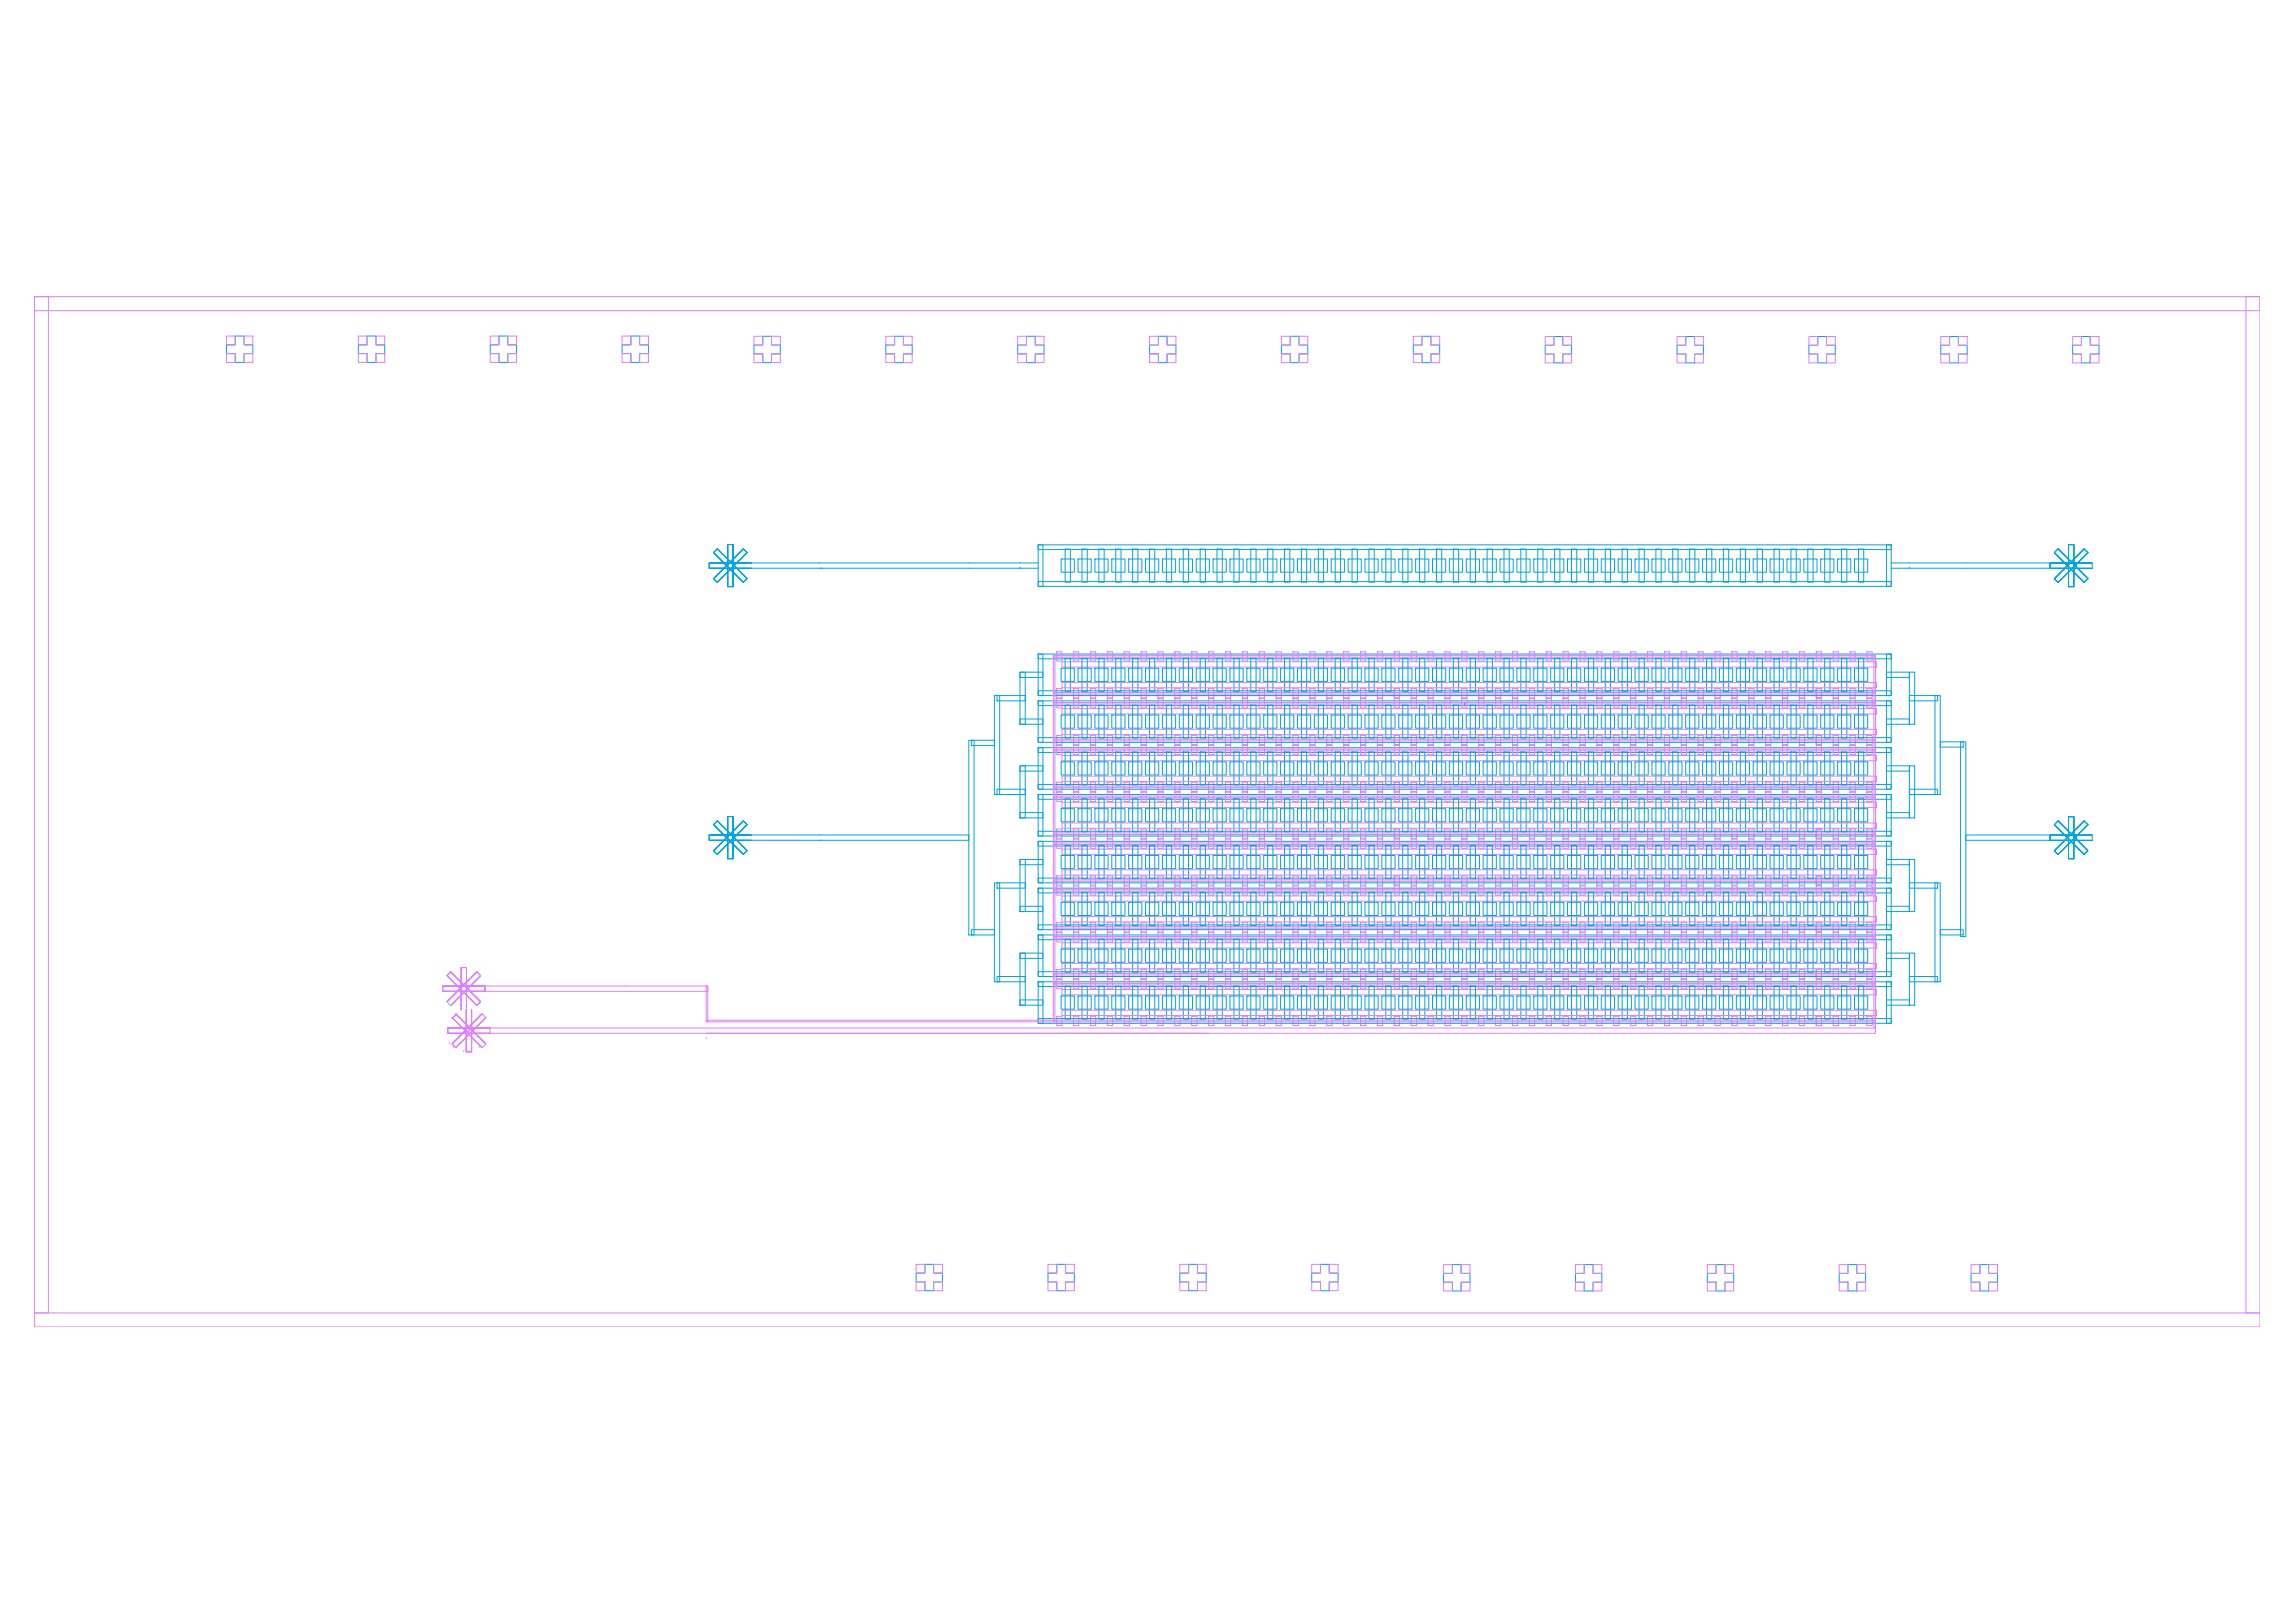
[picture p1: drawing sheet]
<svg xmlns="http://www.w3.org/2000/svg" width="1189mm" height="841mm" viewBox="0 0 1189 841" stroke-linecap="round" stroke-linejoin="round" font-family="sans-serif">
<!-- layer: FLOW -->
<g fill="none" stroke="#00a5dd" stroke-width=".52">
<path d="M117 179h5v-5h4v5h5v4h-5v5h-4v-5h-5zM186 179h4v-5h5v5h4v4h-4v5h-5v-5h-4zM254 179h5v-5h4v5h5v4h-5v5h-4v-5h-5zM322 179h5v-5h4v5h5v4h-5v5h-4v-5h-5zM391 179h4v-5h5v5h4v4h-4v5h-5v-5h-4zM459 179h5v-5h4v5h5v4h-5v5h-4v-5h-5zM527 179h5v-5h5v5h4v4h-4v5h-5v-5h-5zM596 179h4v-5h5v5h4v4h-4v5h-5v-5h-4zM664 179h5v-5h4v5h5v4h-5v5h-4v-5h-5zM732 179h5v-5h5v5h4v4h-4v5h-5v-5h-5zM805 174h5v5h4v4h-4v5h-5v-5h-4v-4h4zM869 179h5v-5h4v5h5v4h-5v5h-4v-5h-5z"/>
<path d="M942 174h5v5h4v4h-4v5h-5v-5h-5v-4h5zM1006 179h4v-5h5v5h4v4h-4v5h-5v-5h-4zM1079 174h4v5h5v4h-5v5h-4v-5h-5v-4h5zM368 294v-2v2M368 292h21h-21M370 300l15-16-15 16M370 286l2-2zM370 300l2 2zM370 300l15-16zM370 286l15 16zM372 284l15 16zM372 284l15 16-15-16"/>
<path d="M377 282h3zM377 282v22zM380 282v22zM380 282v22v-22M385 284l2 2zM387 286l-15 16zM387 286l-15 16 15-16M387 300l-2 2zM389 294h-21h21M425 294h113M529 294h.1M538 282h442v3h-442z"/>
<path d="M538 282h2v22h-2zM538 292h-170v2h58M550 290h7v7h-7zM552 285h3v17h-3zM559 290h7v7h-7zM561 285h2v17h-2zM567 290h7v7h-7zM569 285h3v17h-3zM576 290h7v7h-7zM578 285h3v17h-3zM585 290h7v7h-7zM587 285h3v17h-3z"/>
<path d="M594 290h7v7h-7zM596 285h2v17h-2zM602 290h7v7h-7zM604 285h3v17h-3zM611 290h7v7h-7zM613 285h3v17h-3zM620 290h7v7h-7zM622 285h3v17h-3zM629 290h7v7h-7zM631 285h2v17h-2zM637 290h7v7h-7zM639 285h3v17h-3z"/>
<path d="M646 290h7v7h-7zM648 285h3v17h-3zM655 290h7v7h-7zM657 285h3v17h-3zM664 290h6v7h-6zM666 285h2v17h-2zM672 290h7v7h-7zM674 285h3v17h-3zM681 290h7v7h-7zM683 285h3v17h-3zM690 290h7v7h-7zM692 285h3v17h-3z"/>
<path d="M699 290h6v7h-6zM701 285h2v17h-2zM707 290h7v7h-7zM709 285h3v17h-3zM716 290h7v7h-7zM718 285h3v17h-3zM725 290h7v7h-7zM727 285h3v17h-3zM734 290h6v7h-6zM736 285h2v17h-2zM742 290h7v7h-7zM744 285h3v17h-3z"/>
<path d="M751 290h7v7h-7zM753 285h3v17h-3zM760 290h7v7h-7zM762 285h3v17h-3zM769 290h6v7h-6zM771 285h2v17h-2zM777 290h7v7h-7zM779 285h3v17h-3zM786 290h7v7h-7zM788 285h3v17h-3zM795 290h7v7h-7zM797 285h3v17h-3z"/>
<path d="M804 290h6v7h-6zM806 285h2v17h-2zM812 290h7v7h-7zM814 285h3v17h-3zM821 290h7v7h-7zM823 285h3v17h-3zM830 290h7v7h-7zM832 285h3v17h-3zM839 290h6v7h-6zM841 285h2v17h-2zM847 290h7v7h-7zM849 285h3v17h-3z"/>
<path d="M856 290h7v7h-7zM858 285h3v17h-3zM865 290h7v7h-7zM867 285h3v17h-3zM874 290h6v7h-6zM876 285h2v17h-2zM882 290h7v7h-7zM884 285h3v17h-3zM891 290h7v7h-7zM893 285h3v17h-3zM900 290h7v7h-7zM902 285h3v17h-3z"/>
<path d="M909 290h6v7h-6zM911 285h2v17h-2zM917 290h7v7h-7zM919 285h3v17h-3zM926 290h7v7h-7zM928 285h3v17h-3zM935 290h7v7h-7zM937 285h3v17h-3zM944 290h6v7h-6zM946 285h2v17h-2zM952 290h7v7h-7zM954 285h3v17h-3z"/>
<path d="M961 290h7v7h-7zM963 285h3v17h-3zM978 282h2v22h-2zM980 292h96v2h-96M990 294h.1M1062 292v2zM1062 292h22zM1065 300l15-16-15 16M1065 286l2-2zM1065 300l2 2zM1065 300l15-16zM1065 286l15 16z"/>
<path d="M1067 284l15 16zM1067 284l15 16-15-16M1072 282h3h-3M1072 282v22zM1075 282v22v-22M1080 284l2 2-2-2M1082 286h.1M1082 286l-15 16 15-16M1082 300l-2 2 2-2M1084 292v3M1084 294h-22h22M377 304v-22v22"/>
<path d="M377 304h3zM385 302l-15-16 15 16M538 301h442v3h-442zM1072 304v-22v22M1072 304h3zM1080 302l-15-16 15 16M538 339h442v2h-442zM538 339h2v21h-2zM978 339h2v21h-2zM529 348h11v3h-11zM529 348h2v27h-2zM538 358h442v2h-442z"/>
<path d="M550 346h7v7h-7zM552 341h3v17h-3zM559 346h7v7h-7zM561 341h2v17h-2zM567 346h7v7h-7zM569 341h3v17h-3zM576 346h7v7h-7zM578 341h3v17h-3zM585 346h7v7h-7zM587 341h3v17h-3zM594 346h7v7h-7zM596 341h2v17h-2z"/>
<path d="M602 346h7v7h-7zM604 341h3v17h-3zM611 346h7v7h-7zM613 341h3v17h-3zM620 346h7v7h-7zM622 341h3v17h-3zM629 346h7v7h-7zM631 341h2v17h-2zM637 346h7v7h-7zM639 341h3v17h-3zM646 346h7v7h-7zM648 341h3v17h-3z"/>
<path d="M655 346h7v7h-7zM657 341h3v17h-3zM664 346h6v7h-6zM666 341h2v17h-2zM672 346h7v7h-7zM674 341h3v17h-3zM681 346h7v7h-7zM683 341h3v17h-3zM690 346h7v7h-7zM692 341h3v17h-3zM699 346h6v7h-6zM701 341h2v17h-2z"/>
<path d="M707 346h7v7h-7zM709 341h3v17h-3zM716 346h7v7h-7zM718 341h3v17h-3zM725 346h7v7h-7zM727 341h3v17h-3zM734 346h6v7h-6zM736 341h2v17h-2zM742 346h7v7h-7zM744 341h3v17h-3zM751 346h7v7h-7zM753 341h3v17h-3z"/>
<path d="M760 346h7v7h-7zM762 341h3v17h-3zM769 346h6v7h-6zM771 341h2v17h-2zM777 346h7v7h-7zM779 341h3v17h-3zM786 346h7v7h-7zM788 341h3v17h-3zM795 346h7v7h-7zM797 341h3v17h-3zM804 346h6v7h-6zM806 341h2v17h-2z"/>
<path d="M812 346h7v7h-7zM814 341h3v17h-3zM821 346h7v7h-7zM823 341h3v17h-3zM830 346h7v7h-7zM832 341h3v17h-3zM839 346h6v7h-6zM841 341h2v17h-2zM847 346h7v7h-7zM849 341h3v17h-3zM856 346h7v7h-7zM858 341h3v17h-3z"/>
<path d="M865 346h7v7h-7zM867 341h3v17h-3zM874 346h6v7h-6zM876 341h2v17h-2zM882 346h7v7h-7zM884 341h3v17h-3zM891 346h7v7h-7zM893 341h3v17h-3zM900 346h7v7h-7zM902 341h3v17h-3zM902 341h.1M909 346h6v7h-6z"/>
<path d="M911 341h2v17h-2zM911 341h.1M917 346h7v7h-7zM919 341h3v17h-3zM919 341h.1M922 341h.1M926 346h7v7h-7zM928 341h3v17h-3zM935 346h7v7h-7zM937 341h3v17h-3zM944 346h6v7h-6zM946 341h2v17h-2z"/>
<path d="M952 346h7v7h-7zM954 341h3v17h-3zM961 346h7v7h-7zM963 341h3v17h-3zM978 348h12v3h-12zM990 348h2v27h-2zM515 360h3v52h-3zM517 360h14v3h-14zM529 373h11v2h-11zM538 363h442v3h-442zM538 363h2v22h-2zM550 371h7v6h-7z"/>
<path d="M552 365h3v18h-3zM559 371h7v6h-7zM561 365h2v18h-2zM567 371h7v6h-7zM569 365h3v18h-3zM576 371h7v6h-7zM578 365h3v18h-3zM585 371h7v6h-7zM587 365h3v18h-3zM594 371h7v6h-7zM596 365h2v18h-2zM602 371h7v6h-7z"/>
<path d="M604 365h3v18h-3zM611 371h7v6h-7zM613 365h3v18h-3zM620 371h7v6h-7zM622 365h3v18h-3zM629 371h7v6h-7zM631 365h2v18h-2zM637 371h7v6h-7zM639 365h3v18h-3zM646 371h7v6h-7zM648 365h3v18h-3zM655 371h7v6h-7z"/>
<path d="M657 365h3v18h-3zM664 371h6v6h-6zM666 365h2v18h-2zM672 371h7v6h-7zM674 365h3v18h-3zM681 371h7v6h-7zM683 365h3v18h-3zM690 371h7v6h-7zM692 365h3v18h-3zM699 371h6v6h-6zM701 365h2v18h-2zM707 371h7v6h-7z"/>
<path d="M709 365h3v18h-3zM716 371h7v6h-7zM718 365h3v18h-3zM725 371h7v6h-7zM727 365h3v18h-3zM734 371h6v6h-6zM736 365h2v18h-2zM742 371h7v6h-7zM744 365h3v18h-3zM751 371h7v6h-7zM753 365h3v18h-3zM759 364v2"/>
<path d="M760 371h7v6h-7zM762 365h3v18h-3zM769 371h6v6h-6zM771 365h2v18h-2zM777 371h7v6h-7zM779 365h3v18h-3zM786 371h7v6h-7zM788 365h3v18h-3zM795 371h7v6h-7zM797 365h3v18h-3zM804 371h6v6h-6zM806 365h2v18h-2z"/>
<path d="M812 371h7v6h-7zM814 365h3v18h-3zM821 371h7v6h-7zM823 365h3v18h-3zM830 371h7v6h-7zM832 365h3v18h-3zM839 371h6v6h-6zM841 365h2v18h-2zM847 371h7v6h-7zM849 365h3v18h-3zM856 371h7v6h-7zM858 365h3v18h-3z"/>
<path d="M865 371h7v6h-7zM867 365h3v18h-3zM874 371h6v6h-6zM876 365h2v18h-2zM882 371h7v6h-7zM884 365h3v18h-3zM891 371h7v6h-7zM893 365h3v18h-3zM900 371h7v6h-7zM902 365h3v18h-3zM909 371h6v6h-6zM911 365h2v18h-2z"/>
<path d="M917 371h7v6h-7zM919 365h3v18h-3zM926 371h7v6h-7zM928 365h3v18h-3zM935 371h7v6h-7zM937 365h3v18h-3zM944 371h6v6h-6zM946 365h2v18h-2zM952 371h7v6h-7zM954 365h3v18h-3zM961 371h7v6h-7zM963 365h3v18h-3z"/>
<path d="M978 363h2v22h-2zM978 373h12v2h-12zM990 360h14v3h-14zM1003 360h3v52h-3zM502 384h3v100h-3zM503 384h12v2h-12zM529 397h11v3h-11zM529 397h2v27h-2zM538 382h442v3h-442zM538 387h442v3h-442zM538 387h2v22h-2zM550 395h7v7h-7z"/>
<path d="M552 390h3v17h-3zM559 395h7v7h-7zM561 390h2v17h-2zM567 395h7v7h-7zM569 390h3v17h-3zM576 395h7v7h-7zM578 390h3v17h-3zM585 395h7v7h-7zM587 390h3v17h-3zM594 395h7v7h-7zM596 390h2v17h-2zM602 395h7v7h-7z"/>
<path d="M604 390h3v17h-3zM611 395h7v7h-7zM613 390h3v17h-3zM620 395h7v7h-7zM622 390h3v17h-3zM629 395h7v7h-7zM631 390h2v17h-2zM637 395h7v7h-7zM639 390h3v17h-3zM646 395h7v7h-7zM648 390h3v17h-3zM655 395h7v7h-7z"/>
<path d="M657 390h3v17h-3zM664 395h6v7h-6zM666 390h2v17h-2zM672 395h7v7h-7zM674 390h3v17h-3zM681 395h7v7h-7zM683 390h3v17h-3zM690 395h7v7h-7zM692 390h3v17h-3zM699 395h6v7h-6zM701 390h2v17h-2zM707 395h7v7h-7z"/>
<path d="M709 390h3v17h-3zM716 395h7v7h-7zM718 390h3v17h-3zM725 395h7v7h-7zM727 390h3v17h-3zM734 395h6v7h-6zM736 390h2v17h-2zM742 395h7v7h-7zM744 390h3v17h-3zM751 395h7v7h-7zM753 390h3v17h-3zM760 395h7v7h-7z"/>
<path d="M762 390h3v17h-3zM769 395h6v7h-6zM771 390h2v17h-2zM777 395h7v7h-7zM779 390h3v17h-3zM786 395h7v7h-7zM788 390h3v17h-3zM795 395h7v7h-7zM797 390h3v17h-3zM804 395h6v7h-6zM806 390h2v17h-2zM812 395h7v7h-7z"/>
<path d="M814 390h3v17h-3zM821 395h7v7h-7zM823 390h3v17h-3zM830 395h7v7h-7zM832 390h3v17h-3zM839 395h6v7h-6zM841 390h2v17h-2zM847 395h7v7h-7zM849 390h3v17h-3zM856 395h7v7h-7zM858 390h3v17h-3zM865 395h7v7h-7z"/>
<path d="M867 390h3v17h-3zM874 395h6v7h-6zM876 390h2v17h-2zM882 395h7v7h-7zM884 390h3v17h-3zM891 395h7v7h-7zM893 390h3v17h-3zM900 395h7v7h-7zM902 390h3v17h-3zM909 395h6v7h-6zM911 390h2v17h-2zM917 395h7v7h-7z"/>
<path d="M919 390h3v17h-3zM926 395h7v7h-7zM928 390h3v17h-3zM935 395h7v7h-7zM937 390h3v17h-3zM944 395h6v7h-6zM946 390h2v17h-2zM952 395h7v7h-7zM954 390h3v17h-3zM961 395h7v7h-7zM963 390h3v17h-3zM978 387h2v22h-2z"/>
<path d="M978 397h12v3h-12zM990 397h2v27h-2zM1006 384h11v3h-11zM1016 384h3v101h-3zM517 409h14v3h-14zM538 406h442v3h-442zM538 412h442v2h-442zM538 412h2v21h-2zM550 419h7v7h-7zM552 414h3v17h-3zM559 419h7v7h-7zM561 414h2v17h-2z"/>
<path d="M567 419h7v7h-7zM569 414h3v17h-3zM576 419h7v7h-7zM578 414h3v17h-3zM585 419h7v7h-7zM587 414h3v17h-3zM594 419h7v7h-7zM596 414h2v17h-2zM602 419h7v7h-7zM604 414h3v17h-3zM611 419h7v7h-7zM613 414h3v17h-3z"/>
<path d="M620 419h7v7h-7zM622 414h3v17h-3zM629 419h7v7h-7zM631 414h2v17h-2zM637 419h7v7h-7zM639 414h3v17h-3zM646 419h7v7h-7zM648 414h3v17h-3zM655 419h7v7h-7zM657 414h3v17h-3zM664 419h6v7h-6zM666 414h2v17h-2z"/>
<path d="M672 419h7v7h-7zM674 414h3v17h-3zM681 419h7v7h-7zM683 414h3v17h-3zM690 419h7v7h-7zM692 414h3v17h-3zM699 419h6v7h-6zM701 414h2v17h-2zM707 419h7v7h-7zM709 414h3v17h-3zM716 419h7v7h-7zM718 414h3v17h-3z"/>
<path d="M725 419h7v7h-7zM727 414h3v17h-3zM734 419h6v7h-6zM736 414h2v17h-2zM742 419h7v7h-7zM744 414h3v17h-3zM751 419h7v7h-7zM753 414h3v17h-3zM760 419h7v7h-7zM762 414h3v17h-3zM769 419h6v7h-6zM771 414h2v17h-2z"/>
<path d="M777 419h7v7h-7zM779 414h3v17h-3zM786 419h7v7h-7zM788 414h3v17h-3zM795 419h7v7h-7zM797 414h3v17h-3zM804 419h6v7h-6zM806 414h2v17h-2zM812 419h7v7h-7zM814 414h3v17h-3zM821 419h7v7h-7zM823 414h3v17h-3z"/>
<path d="M830 419h7v7h-7zM832 414h3v17h-3zM839 419h6v7h-6zM841 414h2v17h-2zM847 419h7v7h-7zM849 414h3v17h-3zM856 419h7v7h-7zM858 414h3v17h-3zM865 419h7v7h-7zM867 414h3v17h-3zM874 419h6v7h-6zM876 414h2v17h-2z"/>
<path d="M882 419h7v7h-7zM884 414h3v17h-3zM891 419h7v7h-7zM893 414h3v17h-3zM900 419h7v7h-7zM902 414h3v17h-3zM909 419h6v7h-6zM911 414h2v17h-2zM917 419h7v7h-7zM919 414h3v17h-3zM926 419h7v7h-7zM928 414h3v17h-3z"/>
<path d="M935 419h7v7h-7zM937 414h3v17h-3zM944 419h6v7h-6zM946 414h2v17h-2zM952 419h7v7h-7zM954 414h3v17h-3zM961 419h7v7h-7zM963 414h3v17h-3zM978 412h2v21h-2zM990 409h14v3h-14zM368 435v-2v2M368 433h21h-21"/>
<path d="M370 427l2-2zM370 427l15 16zM372 425l15 16zM372 425l15 16-15-16M377 423h3zM377 423v22zM380 423v22zM380 423v22v-22M385 425l2 2zM385 425l-15 16zM387 427l-15 16zM387 427l-15 16 15-16"/>
<path d="M389 435h-21h21M425 433h77v2h-77M425 433h-57v2h58M529 421h11v3h-11zM538 431h442v2h-442zM538 436h442v2h-442zM538 436h2v21h-2zM552 438h3v17h-3zM561 438h2v17h-2zM569 438h3v17h-3zM578 438h3v17h-3zM587 438h3v17h-3z"/>
<path d="M596 438h2v17h-2zM604 438h3v17h-3zM613 438h3v17h-3zM622 438h3v17h-3zM631 438h2v17h-2zM639 438h3v17h-3zM648 438h3v17h-3zM657 438h3v17h-3zM666 438h2v17h-2zM674 438h3v17h-3zM683 438h3v17h-3zM692 438h3v17h-3z"/>
<path d="M701 438h2v17h-2zM709 438h3v17h-3zM718 438h3v17h-3zM727 438h3v17h-3zM736 438h2v17h-2zM744 438h3v17h-3zM753 438h3v17h-3zM762 438h3v17h-3zM771 438h2v17h-2zM779 438h3v17h-3zM788 438h3v17h-3zM797 438h3v17h-3z"/>
<path d="M806 438h2v17h-2zM814 438h3v17h-3zM823 438h3v17h-3zM832 438h3v17h-3zM841 438h2v17h-2zM849 438h3v17h-3zM858 438h3v17h-3zM867 438h3v17h-3zM876 438h2v17h-2zM884 438h3v17h-3zM893 438h3v17h-3zM902 438h3v17h-3z"/>
<path d="M911 438h2v17h-2zM919 438h3v17h-3zM928 438h3v17h-3zM937 438h3v17h-3zM946 438h2v17h-2zM954 438h3v17h-3zM963 438h3v17h-3zM978 421h12v3h-12zM978 436h2v21h-2zM1019 433h57v2h-57zM1062 433v2zM1062 433h22z"/>
<path d="M1065 427l15 16zM1067 425l-2 2zM1067 425l15 16zM1067 425l15 16-15-16M1072 423h3h-3M1072 423v22zM1075 423v22v-22M1080 425l2 2-2-2M1082 427h.1M1082 427l-15 16 15-16M1084 433v3M1084 435h-22h22"/>
<path d="M370 441l15-16-15 16M370 441l2 2zM377 445v-22v22M377 445h3zM385 443l-15-16 15 16M385 443l2-2zM515 457h3v52h-3zM517 457h14v3h-14zM529 445h2v27h-2zM529 445h11v3h-11zM538 455h442v2h-442zM550 443h7v7h-7z"/>
<path d="M559 443h7v7h-7zM567 443h7v7h-7zM576 443h7v7h-7zM585 443h7v7h-7zM594 443h7v7h-7zM602 443h7v7h-7zM611 443h7v7h-7zM620 443h7v7h-7zM629 443h7v7h-7zM637 443h7v7h-7zM646 443h7v7h-7zM655 443h7v7h-7z"/>
<path d="M664 443h6v7h-6zM672 443h7v7h-7zM681 443h7v7h-7zM690 443h7v7h-7zM699 443h6v7h-6zM707 443h7v7h-7zM716 443h7v7h-7zM725 443h7v7h-7zM734 443h6v7h-6zM742 443h7v7h-7zM751 443h7v7h-7zM760 443h7v7h-7z"/>
<path d="M769 443h6v7h-6zM777 443h7v7h-7zM786 443h7v7h-7zM795 443h7v7h-7zM804 443h6v7h-6zM812 443h7v7h-7zM821 443h7v7h-7zM830 443h7v7h-7zM839 443h6v7h-6zM847 443h7v7h-7zM856 443h7v7h-7zM865 443h7v7h-7z"/>
<path d="M874 443h6v7h-6zM882 443h7v7h-7zM891 443h7v7h-7zM900 443h7v7h-7zM909 443h6v7h-6zM917 443h7v7h-7zM926 443h7v7h-7zM935 443h7v7h-7zM944 443h6v7h-6zM952 443h7v7h-7zM961 443h7v7h-7zM978 445h12v3h-12z"/>
<path d="M990 445h2v27h-2zM990 457h14v3h-14zM1003 457h3v52h-3zM1065 441l15-16-15 16M1065 441l2 2zM1065 441l15-16zM1072 445v-22v22M1072 445h3zM1080 443l-15-16 15 16M1082 441l-2 2 2-2M529 470h11v2h-11zM538 460h442v3h-442z"/>
<path d="M538 460h2v22h-2zM538 479h442v3h-442zM550 468h7v6h-7zM552 462h3v18h-3zM559 468h7v6h-7zM561 462h2v18h-2zM567 468h7v6h-7zM569 462h3v18h-3zM576 468h7v6h-7zM578 462h3v18h-3zM585 468h7v6h-7zM587 462h3v18h-3z"/>
<path d="M594 468h7v6h-7zM596 462h2v18h-2zM602 468h7v6h-7zM604 462h3v18h-3zM611 468h7v6h-7zM613 462h3v18h-3zM620 468h7v6h-7zM622 462h3v18h-3zM629 468h7v6h-7zM631 462h2v18h-2zM637 468h7v6h-7zM639 462h3v18h-3z"/>
<path d="M646 468h7v6h-7zM648 462h3v18h-3zM655 468h7v6h-7zM657 462h3v18h-3zM664 468h6v6h-6zM666 462h2v18h-2zM672 468h7v6h-7zM674 462h3v18h-3zM681 468h7v6h-7zM683 462h3v18h-3zM690 468h7v6h-7zM692 462h3v18h-3z"/>
<path d="M699 468h6v6h-6zM701 462h2v18h-2zM707 468h7v6h-7zM709 462h3v18h-3zM716 468h7v6h-7zM718 462h3v18h-3zM725 468h7v6h-7zM727 462h3v18h-3zM734 468h6v6h-6zM736 462h2v18h-2zM742 468h7v6h-7zM744 462h3v18h-3z"/>
<path d="M751 468h7v6h-7zM753 462h3v18h-3zM760 468h7v6h-7zM762 462h3v18h-3zM769 468h6v6h-6zM771 462h2v18h-2zM777 468h7v6h-7zM779 462h3v18h-3zM786 468h7v6h-7zM788 462h3v18h-3zM795 468h7v6h-7zM797 462h3v18h-3z"/>
<path d="M804 468h6v6h-6zM806 462h2v18h-2zM812 468h7v6h-7zM814 462h3v18h-3zM821 468h7v6h-7zM823 462h3v18h-3zM830 468h7v6h-7zM832 462h3v18h-3zM839 468h6v6h-6zM841 462h2v18h-2zM847 468h7v6h-7zM849 462h3v18h-3z"/>
<path d="M856 468h7v6h-7zM858 462h3v18h-3zM865 468h7v6h-7zM867 462h3v18h-3zM874 468h6v6h-6zM876 462h2v18h-2zM882 468h7v6h-7zM884 462h3v18h-3zM891 468h7v6h-7zM893 462h3v18h-3zM900 468h7v6h-7zM902 462h3v18h-3z"/>
<path d="M909 468h6v6h-6zM911 462h2v18h-2zM917 468h7v6h-7zM919 462h3v18h-3zM926 468h7v6h-7zM928 462h3v18h-3zM935 468h7v6h-7zM937 462h3v18h-3zM944 468h6v6h-6zM946 462h2v18h-2zM952 468h7v6h-7zM954 462h3v18h-3z"/>
<path d="M961 468h7v6h-7zM963 462h3v18h-3zM978 460h2v22h-2zM978 470h12v2h-12zM503 482h12v2h-12zM529 494h11v3h-11zM529 494h2v27h-2zM538 484h442v3h-442zM538 484h2v22h-2zM550 492h7v7h-7zM552 487h3v17h-3zM559 492h7v7h-7z"/>
<path d="M561 487h2v17h-2zM567 492h7v7h-7zM569 487h3v17h-3zM576 492h7v7h-7zM578 487h3v17h-3zM585 492h7v7h-7zM587 487h3v17h-3zM594 492h7v7h-7zM596 487h2v17h-2zM602 492h7v7h-7zM604 487h3v17h-3zM611 492h7v7h-7z"/>
<path d="M613 487h3v17h-3zM620 492h7v7h-7zM622 487h3v17h-3zM629 492h7v7h-7zM631 487h2v17h-2zM637 492h7v7h-7zM639 487h3v17h-3zM646 492h7v7h-7zM648 487h3v17h-3zM655 492h7v7h-7zM657 487h3v17h-3zM664 492h6v7h-6z"/>
<path d="M666 487h2v17h-2zM672 492h7v7h-7zM674 487h3v17h-3zM681 492h7v7h-7zM683 487h3v17h-3zM690 492h7v7h-7zM692 487h3v17h-3zM699 492h6v7h-6zM701 487h2v17h-2zM707 492h7v7h-7zM709 487h3v17h-3zM716 492h7v7h-7z"/>
<path d="M718 487h3v17h-3zM725 492h7v7h-7zM727 487h3v17h-3zM734 492h6v7h-6zM736 487h2v17h-2zM742 492h7v7h-7zM744 487h3v17h-3zM751 492h7v7h-7zM753 487h3v17h-3zM760 492h7v7h-7zM762 487h3v17h-3zM769 492h6v7h-6z"/>
<path d="M771 487h2v17h-2zM777 492h7v7h-7zM779 487h3v17h-3zM786 492h7v7h-7zM788 487h3v17h-3zM795 492h7v7h-7zM797 487h3v17h-3zM804 492h6v7h-6zM806 487h2v17h-2zM812 492h7v7h-7zM814 487h3v17h-3zM821 492h7v7h-7z"/>
<path d="M823 487h3v17h-3zM830 492h7v7h-7zM832 487h3v17h-3zM839 492h6v7h-6zM841 487h2v17h-2zM847 492h7v7h-7zM849 487h3v17h-3zM856 492h7v7h-7zM858 487h3v17h-3zM865 492h7v7h-7zM867 487h3v17h-3zM874 492h6v7h-6z"/>
<path d="M876 487h2v17h-2zM882 492h7v7h-7zM884 487h3v17h-3zM891 492h7v7h-7zM893 487h3v17h-3zM900 492h7v7h-7zM902 487h3v17h-3zM909 492h6v7h-6zM911 487h2v17h-2zM917 492h7v7h-7zM919 487h3v17h-3zM926 492h7v7h-7z"/>
<path d="M928 487h3v17h-3zM935 492h7v7h-7zM937 487h3v17h-3zM944 492h6v7h-6zM946 487h2v17h-2zM952 492h7v7h-7zM954 487h3v17h-3zM961 492h7v7h-7zM963 487h3v17h-3zM978 484h2v22h-2zM978 494h12v3h-12zM990 494h2v27h-2z"/>
<path d="M1006 482h11v2h-11zM517 506h14v3h-14zM529 518h11v3h-11zM538 504h442v2h-442zM538 509h442v2h-442zM538 509h2v21h-2zM550 516h7v7h-7zM552 511h3v17h-3zM559 516h7v7h-7zM561 511h2v17h-2zM567 516h7v7h-7zM569 511h3v17h-3z"/>
<path d="M576 516h7v7h-7zM578 511h3v17h-3zM585 516h7v7h-7zM587 511h3v17h-3zM594 516h7v7h-7zM596 511h2v17h-2zM602 516h7v7h-7zM604 511h3v17h-3zM611 516h7v7h-7zM613 511h3v17h-3zM620 516h7v7h-7zM622 511h3v17h-3z"/>
<path d="M629 516h7v7h-7zM631 511h2v17h-2zM637 516h7v7h-7zM639 511h3v17h-3zM646 516h7v7h-7zM648 511h3v17h-3zM655 516h7v7h-7zM657 511h3v17h-3zM664 516h6v7h-6zM666 511h2v17h-2zM672 516h7v7h-7zM674 511h3v17h-3z"/>
<path d="M681 516h7v7h-7zM683 511h3v17h-3zM690 516h7v7h-7zM692 511h3v17h-3zM699 516h6v7h-6zM701 511h2v17h-2zM707 516h7v7h-7zM709 511h3v17h-3zM716 516h7v7h-7zM718 511h3v17h-3zM725 516h7v7h-7zM727 511h3v17h-3z"/>
<path d="M734 516h6v7h-6zM736 511h2v17h-2zM742 516h7v7h-7zM744 511h3v17h-3zM751 516h7v7h-7zM753 511h3v17h-3zM760 516h7v7h-7zM762 511h3v17h-3zM769 516h6v7h-6zM771 511h2v17h-2zM777 516h7v7h-7zM779 511h3v17h-3z"/>
<path d="M786 516h7v7h-7zM788 511h3v17h-3zM795 516h7v7h-7zM797 511h3v17h-3zM804 516h6v7h-6zM806 511h2v17h-2zM812 516h7v7h-7zM814 511h3v17h-3zM821 516h7v7h-7zM823 511h3v17h-3zM830 516h7v7h-7zM832 511h3v17h-3z"/>
<path d="M839 516h6v7h-6zM841 511h2v17h-2zM847 516h7v7h-7zM849 511h3v17h-3zM856 516h7v7h-7zM858 511h3v17h-3zM865 516h7v7h-7zM867 511h3v17h-3zM874 516h6v7h-6zM876 511h2v17h-2zM882 516h7v7h-7zM884 511h3v17h-3z"/>
<path d="M891 516h7v7h-7zM893 511h3v17h-3zM900 516h7v7h-7zM902 511h3v17h-3zM909 516h6v7h-6zM911 511h2v17h-2zM917 516h7v7h-7zM919 511h3v17h-3zM919 511h.1M922 511h.1M926 516h7v7h-7zM928 511h3v17h-3z"/>
<path d="M928 511h.1M931 511h.1M935 516h7v7h-7zM937 511h3v17h-3zM937 511h.1M940 511h.1M944 516h6v7h-6zM946 511h2v17h-2zM946 511h.1M948 511h.1M952 516h7v7h-7zM954 511h3v17h-3z"/>
<path d="M954 511h.1M957 511h.1M961 516h7v7h-7zM963 511h3v17h-3zM963 511h.1M966 511h.1M978 509h2v21h-2zM978 518h12v3h-12zM990 506h14v3h-14zM538 528h442v2h-442zM475 660h4v-5h5v5h4v4h-4v5h-5v-5h-4zM548 655h4v5h5v4h-5v5h-4v-5h-5v-4h5z"/>
<path d="M611 660h5v-5h5v5h4v4h-4v5h-5v-5h-5zM684 655h5v5h4v4h-4v5h-5v-5h-4v-4h4zM748 660h5v-5h4v5h5v4h-5v5h-4v-5h-5zM816 660h5v-5h5v5h4v4h-4v5h-5v-5h-5zM885 660h4v-5h5v5h4v4h-4v5h-5v-5h-4zM953 660h5v-5h4v5h5v4h-5v5h-4v-5h-5zM1021 660h5v-5h5v5h4v4h-4v5h-5v-5h-5z"/>
</g>
<!-- layer: CONTROL -->
<g fill="none" stroke="#df7fff" stroke-width=".52">
<path d="M18 154h7v526h-7zM18 154h1153v7h-1153zM1164 154h7v526h-7zM117 174h5v5h-5zM126 174h5v5h-5zM186 174h4v5h-4zM195 174h4v5h-4zM254 174h5v5h-5zM263 174h5v5h-5zM322 174h5v5h-5zM331 174h5v5h-5zM391 174h4v5h-4z"/>
<path d="M400 174h4v5h-4zM459 174h5v5h-5zM468 174h5v5h-5zM527 174h5v5h-5zM537 174h4v5h-4zM596 174h4v5h-4zM605 174h4v5h-4zM664 174h5v5h-5zM673 174h5v5h-5zM732 174h5v5h-5zM742 174h4v5h-4zM801 174h4v5h-4z"/>
<path d="M810 174h4v5h-4zM869 174h5v5h-5zM878 174h5v5h-5zM937 174h5v5h-5zM947 174h4v5h-4zM1006 174h4v5h-4zM1015 174h4v5h-4zM1074 174h5v5h-5zM1083 174h5v5h-5zM117 183h5v5h-5zM126 183h5v5h-5zM186 183h4v5h-4z"/>
<path d="M195 183h4v5h-4zM254 183h5v5h-5zM263 183h5v5h-5zM322 183h5v5h-5zM331 183h5v5h-5zM391 183h4v5h-4zM400 183h4v5h-4zM459 183h5v5h-5zM468 183h5v5h-5zM527 183h5v5h-5zM537 183h4v5h-4zM596 183h4v5h-4z"/>
<path d="M605 183h4v5h-4zM664 183h5v5h-5zM673 183h5v5h-5zM732 183h5v5h-5zM742 183h4v5h-4zM801 183h4v5h-4zM810 183h4v5h-4zM869 183h5v5h-5zM878 183h5v5h-5zM937 183h5v5h-5zM947 183h4v5h-4zM1006 183h4v5h-4z"/>
<path d="M1015 183h4v5h-4zM1074 183h5v5h-5zM1083 183h5v5h-5zM546 340h426v1h-426zM546 340v189h1v-189M548 338h2v5h-2zM556 338h3v5h-3zM565 338h3v5h-3zM574 338h3v5h-3zM583 338h2v5h-2zM591 338h3v5h-3zM600 338h3v5h-3z"/>
<path d="M609 338h3v5h-3zM618 338h2v5h-2zM626 338h3v5h-3zM635 338h3v5h-3zM644 338h3v5h-3zM653 338h2v5h-2zM661 338h3v5h-3zM670 338h3v5h-3zM679 338h3v5h-3zM688 338h2v5h-2zM696 338h3v5h-3zM705 338h3v5h-3z"/>
<path d="M714 338h3v5h-3zM723 338h2v5h-2zM731 338h3v5h-3zM740 338h3v5h-3zM749 338h3v5h-3zM758 338h2v5h-2zM766 338h3v5h-3zM775 338h3v5h-3zM784 338h3v5h-3zM793 338h2v5h-2zM801 338h3v5h-3zM810 338h3v5h-3z"/>
<path d="M819 338h3v5h-3zM828 338h2v5h-2zM836 338h3v5h-3zM845 338h3v5h-3zM854 338h3v5h-3zM863 338h2v5h-2zM871 338h3v5h-3zM880 338h3v5h-3zM889 338h3v5h-3zM898 338h2v5h-2zM906 338h3v5h-3zM915 338h3v5h-3z"/>
<path d="M924 338h3v5h-3zM933 338h2v5h-2zM941 338h3v5h-3zM950 338h3v5h-3zM959 338h3v5h-3zM968 338h2v5h-2zM971 340v193h1v-193M546 359h426v1h-426zM548 357h2v5h-2zM550 343h422v3h-422zM550 354h422v2h-422zM556 357h3v5h-3z"/>
<path d="M565 357h3v5h-3zM574 357h3v5h-3zM583 357h2v5h-2zM591 357h3v5h-3zM600 357h3v5h-3zM609 357h3v5h-3zM618 357h2v5h-2zM626 357h3v5h-3zM635 357h3v5h-3zM644 357h3v5h-3zM653 357h2v5h-2zM661 357h3v5h-3z"/>
<path d="M670 357h3v5h-3zM679 357h3v5h-3zM688 357h2v5h-2zM696 357h3v5h-3zM705 357h3v5h-3zM714 357h3v5h-3zM723 357h2v5h-2zM731 357h3v5h-3zM740 357h3v5h-3zM749 357h3v5h-3zM758 357h2v5h-2zM766 357h3v5h-3z"/>
<path d="M775 357h3v5h-3zM784 357h3v5h-3zM793 357h2v5h-2zM801 357h3v5h-3zM810 357h3v5h-3zM819 357h3v5h-3zM828 357h2v5h-2zM836 357h3v5h-3zM845 357h3v5h-3zM854 357h3v5h-3zM863 357h2v5h-2zM871 357h3v5h-3z"/>
<path d="M880 357h3v5h-3zM889 357h3v5h-3zM898 357h2v5h-2zM906 357h3v5h-3zM915 357h3v5h-3zM924 357h3v5h-3zM933 357h2v5h-2zM941 357v5h3v-5h-3h3v5h-3zM950 357h3v5h-3zM959 357h3v5h-3zM968 357h2v5h-2zM546 364h426v1h-426z"/>
<path d="M548 362h2v5h-2zM550 367h422v3h-422zM550 378h422v3h-422zM556 362h3v5h-3zM565 362h3v5h-3zM574 362h3v5h-3zM583 362h2v5h-2zM591 362h3v5h-3zM600 362h3v5h-3zM609 362h3v5h-3zM618 362h2v5h-2zM626 362h3v5h-3z"/>
<path d="M635 362h3v5h-3zM644 362h3v5h-3zM653 362h2v5h-2zM661 362h3v5h-3zM670 362h3v5h-3zM679 362h3v5h-3zM688 362h2v5h-2zM696 362h3v5h-3zM705 362h3v5h-3zM714 362h3v5h-3zM723 362h2v5h-2zM731 362h3v5h-3z"/>
<path d="M740 362h3v5h-3zM749 362h3v5h-3zM758 362h2v5h-2zM766 362h3v5h-3zM775 362h3v5h-3zM784 362h3v5h-3zM793 362h2v5h-2zM801 362h3v5h-3zM810 362h3v5h-3zM819 362h3v5h-3zM828 362h2v5h-2zM836 362h3v5h-3z"/>
<path d="M845 362h3v5h-3zM854 362h3v5h-3zM863 362h2v5h-2zM871 362h3v5h-3zM880 362h3v5h-3zM889 362h3v5h-3zM898 362h2v5h-2zM906 362h3v5h-3zM915 362h3v5h-3zM924 362h3v5h-3zM933 362h2v5h-2zM941 362h3v5h-3z"/>
<path d="M950 362h3v5h-3zM959 362h3v5h-3zM968 362h2v5h-2zM546 383h426v1h-426zM546 388h426v1h-426zM548 381h2v5h-2zM548 386h2v5h-2zM550 391h422v3h-422zM556 381h3v5h-3zM556 386h3v5h-3zM565 381h3v5h-3zM565 386h3v5h-3z"/>
<path d="M574 381h3v5h-3zM574 386h3v5h-3zM583 381h2v5h-2zM583 386h2v5h-2zM591 381h3v5h-3zM591 386h3v5h-3zM600 381h3v5h-3zM600 386h3v5h-3zM609 381h3v5h-3zM609 386h3v5h-3zM618 381h2v5h-2zM618 386h2v5h-2z"/>
<path d="M626 381h3v5h-3zM626 386h3v5h-3zM635 381h3v5h-3zM635 386h3v5h-3zM644 381h3v5h-3zM644 386h3v5h-3zM653 381h2v5h-2zM653 386h2v5h-2zM661 381h3v5h-3zM661 386h3v5h-3zM670 381h3v5h-3zM670 386h3v5h-3z"/>
<path d="M679 381h3v5h-3zM679 386h3v5h-3zM688 381h2v5h-2zM688 386h2v5h-2zM696 381h3v5h-3zM696 386h3v5h-3zM705 381h3v5h-3zM705 386h3v5h-3zM714 381h3v5h-3zM714 386h3v5h-3zM723 381h2v5h-2zM723 386h2v5h-2z"/>
<path d="M731 381h3v5h-3zM731 386h3v5h-3zM740 381h3v5h-3zM740 386h3v5h-3zM749 381h3v5h-3zM749 386h3v5h-3zM758 381h2v5h-2zM758 386h2v5h-2zM766 381h3v5h-3zM766 386h3v5h-3zM775 381h3v5h-3zM775 386h3v5h-3z"/>
<path d="M784 381h3v5h-3zM784 386h3v5h-3zM793 381h2v5h-2zM793 386h2v5h-2zM801 381h3v5h-3zM801 386h3v5h-3zM810 381h3v5h-3zM810 386h3v5h-3zM819 381h3v5h-3zM819 386h3v5h-3zM828 381h2v5h-2zM828 386h2v5h-2z"/>
<path d="M836 381h3v5h-3zM836 386h3v5h-3zM845 381h3v5h-3zM845 386h3v5h-3zM854 381h3v5h-3zM854 386h3v5h-3zM863 381h2v5h-2zM863 386h2v5h-2zM871 381h3v5h-3zM871 386h3v5h-3zM880 381h3v5h-3zM880 386h3v5h-3z"/>
<path d="M889 381h3v5h-3zM889 386h3v5h-3zM898 381h2v5h-2zM898 386h2v5h-2zM906 381h3v5h-3zM906 386h3v5h-3zM915 381h3v5h-3zM915 386h3v5h-3zM924 381h3v5h-3zM924 386h3v5h-3zM933 381h2v5h-2zM933 386h2v5h-2z"/>
<path d="M941 381v5h3v-5h-3h3v5h-3zM941 386h3v5h-3zM950 381h3v5h-3zM950 386h3v5h-3zM959 381h3v5h-3zM959 386h3v5h-3zM968 381h2v5h-2zM968 386h2v5h-2zM546 407h426v1h-426zM546 413h426h-426zM548 405h2v5h-2zM548 411h2v4h-2z"/>
<path d="M550 402h422v3h-422zM550 416h422v2h-422zM556 405h3v5h-3zM556 411h3v4h-3zM565 405h3v5h-3zM565 411h3v4h-3zM574 405h3v5h-3zM574 411h3v4h-3zM583 405h2v5h-2zM583 411h2v4h-2zM591 405h3v5h-3zM591 411h3v4h-3z"/>
<path d="M600 405h3v5h-3zM600 411h3v4h-3zM609 405h3v5h-3zM609 411h3v4h-3zM618 405h2v5h-2zM618 411h2v4h-2zM626 405h3v5h-3zM626 411h3v4h-3zM635 405h3v5h-3zM635 411h3v4h-3zM644 405h3v5h-3zM644 411h3v4h-3z"/>
<path d="M653 405h2v5h-2zM653 411h2v4h-2zM661 405h3v5h-3zM661 411h3v4h-3zM670 405h3v5h-3zM670 411h3v4h-3zM679 405h3v5h-3zM679 411h3v4h-3zM688 405h2v5h-2zM688 411h2v4h-2zM696 405h3v5h-3zM696 411h3v4h-3z"/>
<path d="M705 405h3v5h-3zM705 411h3v4h-3zM714 405h3v5h-3zM714 411h3v4h-3zM723 405h2v5h-2zM723 411h2v4h-2zM731 405h3v5h-3zM731 411h3v4h-3zM740 405h3v5h-3zM740 411h3v4h-3zM749 405h3v5h-3zM749 411h3v4h-3z"/>
<path d="M758 405h2v5h-2zM758 411h2v4h-2zM766 405h3v5h-3zM766 411h3v4h-3zM775 405h3v5h-3zM775 411h3v4h-3zM784 405h3v5h-3zM784 411h3v4h-3zM793 405h2v5h-2zM793 411h2v4h-2zM801 405h3v5h-3zM801 411h3v4h-3z"/>
<path d="M810 405h3v5h-3zM810 411h3v4h-3zM819 405h3v5h-3zM819 411h3v4h-3zM828 405h2v5h-2zM828 411h2v4h-2zM836 405h3v5h-3zM836 411h3v4h-3zM845 405h3v5h-3zM845 411h3v4h-3zM854 405h3v5h-3zM854 411h3v4h-3z"/>
<path d="M863 405h2v5h-2zM863 411h2v4h-2zM871 405h3v5h-3zM871 411h3v4h-3zM880 405h3v5h-3zM880 411h3v4h-3zM889 405h3v5h-3zM889 411h3v4h-3zM898 405h2v5h-2zM898 411h2v4h-2zM906 405h3v5h-3zM906 411h3v4h-3z"/>
<path d="M915 405h3v5h-3zM915 411h3v4h-3zM924 405h3v5h-3zM924 411h3v4h-3zM933 405h2v5h-2zM933 411h2v4h-2zM941 405v5h3v-5h-3h3v5h-3zM941 411h3v4h-3zM950 405h3v5h-3zM950 411h3v4h-3zM959 405h3v5h-3zM959 411h3v4h-3z"/>
<path d="M968 405h2v5h-2zM968 411h2v4h-2zM546 432h426h-426zM546 437h426v1h-426zM548 430h2v4h-2zM548 435h2v5h-2zM550 426h422v3h-422zM556 430h3v4h-3zM556 435h3v5h-3zM565 430h3v4h-3zM565 435h3v5h-3zM574 430h3v4h-3z"/>
<path d="M574 435h3v5h-3zM583 430h2v4h-2zM583 435h2v5h-2zM591 430h3v4h-3zM591 435h3v5h-3zM600 430h3v4h-3zM600 435h3v5h-3zM609 430h3v4h-3zM609 435h3v5h-3zM618 430h2v4h-2zM618 435h2v5h-2zM626 430h3v4h-3z"/>
<path d="M626 435h3v5h-3zM635 430h3v4h-3zM635 435h3v5h-3zM644 430h3v4h-3zM644 435h3v5h-3zM653 430h2v4h-2zM653 435h2v5h-2zM661 430h3v4h-3zM661 435h3v5h-3zM670 430h3v4h-3zM670 435h3v5h-3zM679 430h3v4h-3z"/>
<path d="M679 435h3v5h-3zM688 430h2v4h-2zM688 435h2v5h-2zM696 430h3v4h-3zM696 435h3v5h-3zM705 430h3v4h-3zM705 435h3v5h-3zM714 430h3v4h-3zM714 435h3v5h-3zM723 430h2v4h-2zM723 435h2v5h-2zM731 430h3v4h-3z"/>
<path d="M731 435h3v5h-3zM740 430h3v4h-3zM740 435h3v5h-3zM749 430h3v4h-3zM749 435h3v5h-3zM758 430h2v4h-2zM758 435h2v5h-2zM766 430h3v4h-3zM766 435h3v5h-3zM775 430h3v4h-3zM775 435h3v5h-3zM784 430h3v4h-3z"/>
<path d="M784 435h3v5h-3zM793 430h2v4h-2zM793 435h2v5h-2zM801 430h3v4h-3zM801 435h3v5h-3zM810 430h3v4h-3zM810 435h3v5h-3zM819 430h3v4h-3zM819 435h3v5h-3zM828 430h2v4h-2zM828 435h2v5h-2zM836 430h3v4h-3z"/>
<path d="M836 435h3v5h-3zM845 430h3v4h-3zM845 435h3v5h-3zM854 430h3v4h-3zM854 435h3v5h-3zM863 430h2v4h-2zM863 435h2v5h-2zM871 430h3v4h-3zM871 435h3v5h-3zM880 430h3v4h-3zM880 435h3v5h-3zM889 430h3v4h-3z"/>
<path d="M889 435h3v5h-3zM898 430h2v4h-2zM898 435h2v5h-2zM906 430h3v4h-3zM906 435h3v5h-3zM915 430h3v4h-3zM915 435h3v5h-3zM924 430h3v4h-3zM924 435h3v5h-3zM933 430h2v4h-2zM933 435h2v5h-2zM941 430v4h3v-4h-3h3v4h-3z"/>
<path d="M941 435h3v5h-3zM950 430h3v4h-3zM950 435h3v5h-3zM959 430h3v4h-3zM959 435h3v5h-3zM968 430h2v4h-2zM968 435h2v5h-2zM546 456h426v1h-426zM548 454h2v5h-2zM548 459h2v5h-2zM550 440h422v3h-422zM550 451h422v2h-422z"/>
<path d="M556 454h3v5h-3zM556 459h3v5h-3zM565 454h3v5h-3zM565 459h3v5h-3zM574 454h3v5h-3zM574 459h3v5h-3zM583 454h2v5h-2zM583 459h2v5h-2zM591 454h3v5h-3zM591 459h3v5h-3zM600 454h3v5h-3zM600 459h3v5h-3z"/>
<path d="M609 454h3v5h-3zM609 459h3v5h-3zM618 454h2v5h-2zM618 459h2v5h-2zM626 454h3v5h-3zM626 459h3v5h-3zM635 454h3v5h-3zM635 459h3v5h-3zM644 454h3v5h-3zM644 459h3v5h-3zM653 454h2v5h-2zM653 459h2v5h-2z"/>
<path d="M661 454h3v5h-3zM661 459h3v5h-3zM670 454h3v5h-3zM670 459h3v5h-3zM679 454h3v5h-3zM679 459h3v5h-3zM688 454h2v5h-2zM688 459h2v5h-2zM696 454h3v5h-3zM696 459h3v5h-3zM705 454h3v5h-3zM705 459h3v5h-3z"/>
<path d="M714 454h3v5h-3zM714 459h3v5h-3zM723 454h2v5h-2zM723 459h2v5h-2zM731 454h3v5h-3zM731 459h3v5h-3zM740 454h3v5h-3zM740 459h3v5h-3zM749 454h3v5h-3zM749 459h3v5h-3zM758 454h2v5h-2zM758 459h2v5h-2z"/>
<path d="M766 454h3v5h-3zM766 459h3v5h-3zM775 454h3v5h-3zM775 459h3v5h-3zM784 454h3v5h-3zM784 459h3v5h-3zM793 454h2v5h-2zM793 459h2v5h-2zM801 454h3v5h-3zM801 459h3v5h-3zM810 454h3v5h-3zM810 459h3v5h-3z"/>
<path d="M819 454h3v5h-3zM819 459h3v5h-3zM828 454h2v5h-2zM828 459h2v5h-2zM836 454h3v5h-3zM836 459h3v5h-3zM845 454h3v5h-3zM845 459h3v5h-3zM854 454h3v5h-3zM854 459h3v5h-3zM863 454h2v5h-2zM863 459h2v5h-2z"/>
<path d="M871 454h3v5h-3zM871 459h3v5h-3zM880 454h3v5h-3zM880 459h3v5h-3zM889 454h3v5h-3zM889 459h3v5h-3zM898 454h2v5h-2zM898 459h2v5h-2zM906 454h3v5h-3zM906 459h3v5h-3zM915 454h3v5h-3zM915 459h3v5h-3z"/>
<path d="M924 454h3v5h-3zM924 459h3v5h-3zM933 454h2v5h-2zM933 459h2v5h-2zM941 454v5h3v-5h-3h3v5h-3zM941 459h3v5h-3zM950 454h3v5h-3zM950 459h3v5h-3zM959 454h3v5h-3zM959 459h3v5h-3zM968 454h2v5h-2zM968 459h2v5h-2z"/>
<path d="M546 461h426v1h-426zM548 478h2v5h-2zM550 464h422v3h-422zM550 475h422v3h-422zM556 478h3v5h-3zM565 478h3v5h-3zM574 478h3v5h-3zM583 478h2v5h-2zM591 478h3v5h-3zM600 478h3v5h-3zM609 478h3v5h-3zM618 478h2v5h-2z"/>
<path d="M626 478h3v5h-3zM635 478h3v5h-3zM644 478h3v5h-3zM653 478h2v5h-2zM661 478h3v5h-3zM670 478h3v5h-3zM679 478h3v5h-3zM688 478h2v5h-2zM696 478h3v5h-3zM705 478h3v5h-3zM714 478h3v5h-3zM723 478h2v5h-2z"/>
<path d="M731 478h3v5h-3zM740 478h3v5h-3zM749 478h3v5h-3zM758 478h2v5h-2zM766 478h3v5h-3zM775 478h3v5h-3zM784 478h3v5h-3zM793 478h2v5h-2zM801 478h3v5h-3zM810 478h3v5h-3zM819 478h3v5h-3zM828 478h2v5h-2z"/>
<path d="M836 478h3v5h-3zM845 478h3v5h-3zM854 478h3v5h-3zM863 478h2v5h-2zM871 478h3v5h-3zM880 478h3v5h-3zM889 478h3v5h-3zM898 478h2v5h-2zM906 478h3v5h-3zM915 478h3v5h-3zM924 478h3v5h-3zM933 478h2v5h-2z"/>
<path d="M941 478v5h3v-5h-3h3v5h-3zM950 478h3v5h-3zM959 478h3v5h-3zM968 478h2v5h-2zM546 480h426v1h-426zM546 485h426v1h-426zM548 483h2v5h-2zM550 489h422v2h-422zM550 499h422v3h-422zM556 483h3v5h-3zM565 483h3v5h-3zM574 483h3v5h-3z"/>
<path d="M583 483h2v5h-2zM591 483h3v5h-3zM600 483h3v5h-3zM609 483h3v5h-3zM618 483h2v5h-2zM626 483h3v5h-3zM635 483h3v5h-3zM644 483h3v5h-3zM653 483h2v5h-2zM661 483h3v5h-3zM670 483h3v5h-3zM679 483h3v5h-3z"/>
<path d="M688 483h2v5h-2zM696 483h3v5h-3zM705 483h3v5h-3zM714 483h3v5h-3zM723 483h2v5h-2zM731 483h3v5h-3zM740 483h3v5h-3zM749 483h3v5h-3zM758 483h2v5h-2zM766 483h3v5h-3zM775 483h3v5h-3zM784 483h3v5h-3z"/>
<path d="M793 483h2v5h-2zM801 483h3v5h-3zM810 483h3v5h-3zM819 483h3v5h-3zM828 483h2v5h-2zM836 483h3v5h-3zM845 483h3v5h-3zM854 483h3v5h-3zM863 483h2v5h-2zM871 483h3v5h-3zM880 483h3v5h-3zM889 483h3v5h-3z"/>
<path d="M898 483h2v5h-2zM906 483h3v5h-3zM915 483h3v5h-3zM924 483h3v5h-3zM933 483h2v5h-2zM941 483h3v5h-3zM950 483h3v5h-3zM959 483h3v5h-3zM968 483h2v5h-2zM229 511h22h-22M229 514h22zM229 511v3z"/>
<path d="M229 511h22zM232 519l15-15-15 15M232 506l2-2zM232 519l2 2M234 504l15 15zM234 504l15 15-15-15M239 501h3zM242 501v22zM242 501v22v-22M247 504l2 2zM249 506l-15 15zM249 506l-15 15 15-15"/>
<path d="M249 519l-2 2zM249 511h118v3h-118M251 511v3zM251 514h-22h22M366 511h1v18h-1zM546 504h426v1h-426zM546 510h426h-426zM548 502h2v5h-2zM548 508h2v4h-2zM550 513h422v3h-422zM556 502h3v5h-3zM556 508h3v4h-3z"/>
<path d="M565 502h3v5h-3zM565 508h3v4h-3zM574 502h3v5h-3zM574 508h3v4h-3zM583 502h2v5h-2zM583 508h2v4h-2zM591 502h3v5h-3zM591 508h3v4h-3zM600 502h3v5h-3zM600 508h3v4h-3zM609 502h3v5h-3zM609 508h3v4h-3z"/>
<path d="M618 502h2v5h-2zM618 508h2v4h-2zM626 502h3v5h-3zM626 508h3v4h-3zM635 502h3v5h-3zM635 508h3v4h-3zM644 502h3v5h-3zM644 508h3v4h-3zM653 502h2v5h-2zM653 508h2v4h-2zM661 502h3v5h-3zM661 508h3v4h-3z"/>
<path d="M670 502h3v5h-3zM670 508h3v4h-3zM679 502h3v5h-3zM679 508h3v4h-3zM688 502h2v5h-2zM688 508h2v4h-2zM696 502h3v5h-3zM696 508h3v4h-3zM705 502h3v5h-3zM705 508h3v4h-3zM714 502h3v5h-3zM714 508h3v4h-3z"/>
<path d="M723 502h2v5h-2zM723 508h2v4h-2zM731 502h3v5h-3zM731 508h3v4h-3zM740 502h3v5h-3zM740 508h3v4h-3zM749 502h3v5h-3zM749 508h3v4h-3zM758 502h2v5h-2zM758 508h2v4h-2zM766 502h3v5h-3zM766 508h3v4h-3z"/>
<path d="M775 502h3v5h-3zM775 508h3v4h-3zM784 502h3v5h-3zM784 508h3v4h-3zM793 502h2v5h-2zM793 508h2v4h-2zM801 502h3v5h-3zM801 508h3v4h-3zM810 502h3v5h-3zM810 508h3v4h-3zM819 502h3v5h-3zM819 508h3v4h-3z"/>
<path d="M828 502h2v5h-2zM828 508h2v4h-2zM836 502h3v5h-3zM836 508h3v4h-3zM845 502h3v5h-3zM845 508h3v4h-3zM854 502h3v5h-3zM854 508h3v4h-3zM863 502h2v5h-2zM863 508h2v4h-2zM871 502h3v5h-3zM871 508h3v4h-3z"/>
<path d="M880 502h3v5h-3zM880 508h3v4h-3zM889 502h3v5h-3zM889 508h3v4h-3zM898 502h2v5h-2zM898 508h2v4h-2zM906 502h3v5h-3zM906 508h3v4h-3zM915 502h3v5h-3zM915 508h3v4h-3zM924 502h3v5h-3zM924 508h3v4h-3z"/>
<path d="M933 502h2v5h-2zM933 508h2v4h-2zM941 502v5h3v-5h-3h3v5h-3zM941 508h3v4h-3zM950 502h3v5h-3zM950 508h3v4h-3zM959 502h3v5h-3zM959 508h3v4h-3zM968 502h2v5h-2zM968 508h2v4h-2zM232 533h22h-22M232 535v-2v2"/>
<path d="M234 528l2-2-2 2M236 525l16 16-16-16M239 523v-22v22M242 535l2-2-2 2M244 523v22v-22M247 521l-15-15 15 15M250 525l2 2M252 527l-16 16 16-16M254 535h-22h22M366 529h606h-606M366 538h.1M366 535h606v-2h-718v2h372"/>
<path d="M548 527h2v4h-2zM550 524h422v2h-422zM556 527h3v4h-3zM565 527h3v4h-3zM574 527h3v4h-3zM583 527h2v4h-2zM591 527h3v4h-3zM600 527h3v4h-3zM609 527h3v4h-3zM618 527h2v4h-2zM626 527h3v4h-3zM635 527h3v4h-3z"/>
<path d="M644 527h3v4h-3zM653 527h2v4h-2zM661 527h3v4h-3zM670 527h3v4h-3zM679 527h3v4h-3zM688 527h2v4h-2zM696 527h3v4h-3zM705 527h3v4h-3zM714 527h3v4h-3zM723 527h2v4h-2zM731 527h3v4h-3zM740 527h3v4h-3z"/>
<path d="M749 527h3v4h-3zM758 527h2v4h-2zM766 527h3v4h-3zM775 527h3v4h-3zM784 527h3v4h-3zM793 527h2v4h-2zM801 527h3v4h-3zM810 527h3v4h-3zM819 527h3v4h-3zM828 527h2v4h-2zM836 527h3v4h-3zM845 527h3v4h-3z"/>
<path d="M854 527h3v4h-3zM863 527h2v4h-2zM871 527h3v4h-3zM880 527h3v4h-3zM889 527h3v4h-3zM898 527h2v4h-2zM906 527h3v4h-3zM915 527h3v4h-3zM924 527h3v4h-3zM933 527h2v4h-2zM941 527v4h3v-4h-3h3v4h-3zM950 527h3v4h-3z"/>
<path d="M959 527h3v4h-3zM968 527h2v4h-2zM233 541h.1M234 541l16-16-16 16M235 543h.1M236 543l-2-2 2 2M240 545h.1M242 545v-22v22M243 545h.1M244 545h-2h2M248 543h.1M250 543l-16-16 16 16"/>
<path d="M252 541l-2 2M475 655h4v5h-4zM484 655h4v5h-4zM543 655h5v5h-5zM552 655h5v5h-5zM611 655h5v5h-5zM621 655h4v5h-4zM680 655h4v5h-4zM689 655h4v5h-4zM748 655h5v5h-5zM757 655h5v5h-5zM816 655h5v5h-5z"/>
<path d="M826 655h4v5h-4zM885 655h4v5h-4zM894 655h4v5h-4zM953 655h5v5h-5zM962 655h5v5h-5zM1021 655h5v5h-5zM1031 655h4v5h-4zM475 664h4v5h-4zM484 664h4v5h-4zM543 664h5v5h-5zM552 664h5v5h-5zM611 664h5v5h-5z"/>
<path d="M621 664h4v5h-4zM680 664h4v5h-4zM689 664h4v5h-4zM748 664h5v5h-5zM757 664h5v5h-5zM816 664h5v5h-5zM826 664h4v5h-4zM885 664h4v5h-4zM894 664h4v5h-4zM953 664h5v5h-5zM962 664h5v5h-5zM1021 664h5v5h-5z"/>
<path d="M1031 664h4v5h-4zM18 680h1153v8h-1153z"/>
</g>
<!-- layer: 0 -->
<path d="M911 365v1M913 365v1" fill="none" stroke="#000" stroke-width=".52"/>
</svg>
